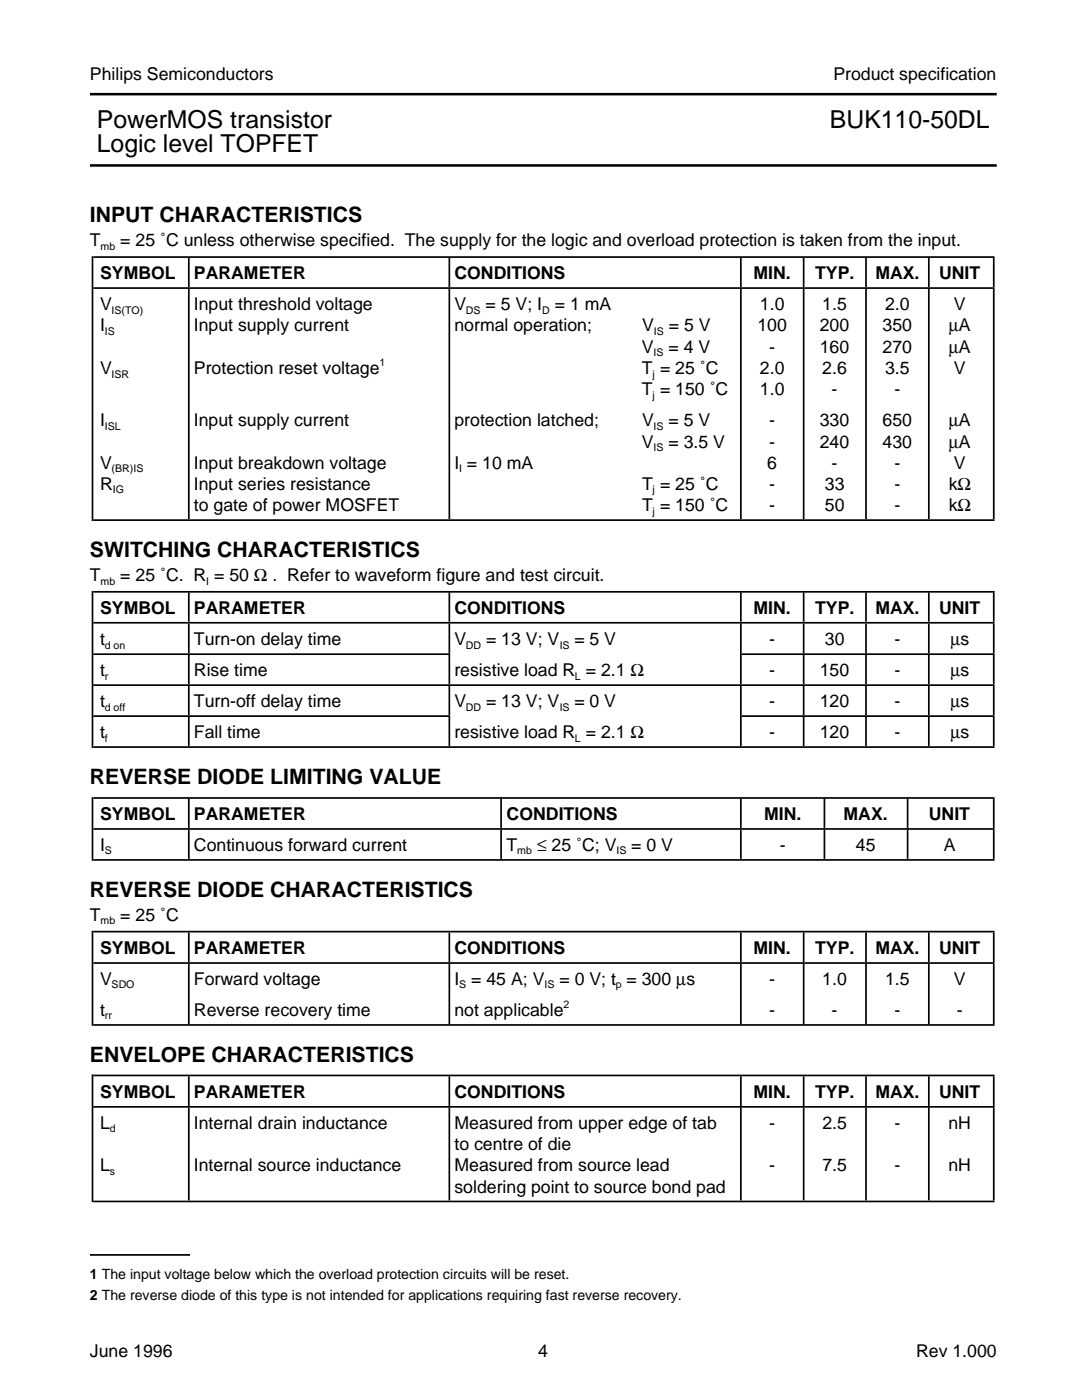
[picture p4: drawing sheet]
<svg xmlns="http://www.w3.org/2000/svg" width="216mm" height="279mm" viewBox="0 0 216 279" stroke-linecap="round" stroke-linejoin="round" font-family="sans-serif">
<defs><g id="words">
<g font-size="4.9">
<text x="19.3" y="25.5">PowerMOS transistor</text>
<text x="165.6" y="25.5">BUK110-50DL</text>
<text x="19.3" y="30.4">Logic level TOPFET</text>
</g>
<g font-size="4.2">
<text x="17.9" y="44.4">INPUT CHARACTERISTICS</text>
<text x="17.9" y="111.2">SWITCHING CHARACTERISTICS</text>
<text x="17.9" y="156.5">REVERSE DIODE LIMITING VALUE</text>
<text x="17.9" y="179">REVERSE DIODE CHARACTERISTICS</text>
<text x="17.9" y="211.9">ENVELOPE CHARACTERISTICS</text>
</g>
<g font-size="3.5">
<text x="17.9" y="16">Philips Semiconductors</text>
<text x="166.3" y="16">Product specification</text>
<text x="17.9" y="49.2">T</text>
<text x="24" y="49.2">= 25 ˚C unless otherwise specified. The supply for the logic and overload protection is taken from the input.</text>
<text x="20" y="55.7">SYMBOL</text>
<text x="38.7" y="55.7">PARAMETER</text>
<text x="90.7" y="55.7">CONDITIONS</text>
<text x="150.4" y="55.7">MIN.</text>
<text x="162.6" y="55.7">TYP.</text>
<text x="174.7" y="55.7">MAX.</text>
<text x="187.4" y="55.7">UNIT</text>
<text x="20" y="61.9">V</text>
<text x="38.7" y="61.9">Input threshold voltage</text>
<text x="90.7" y="61.9">V</text>
<text x="96.9" y="61.9">= 5 V; I</text>
<text x="110.7" y="61.9">= 1 mA</text>
<text x="151.6" y="61.9">1.0</text>
<text x="164.1" y="61.9">1.5</text>
<text x="176.6" y="61.9">2.0</text>
<text x="190.3" y="61.9">V</text>
<text x="20" y="66.1">I</text>
<text x="38.7" y="66.1">Input supply current</text>
<text x="90.7" y="66.1">normal operation;</text>
<text x="128.1" y="70.4">V</text>
<text x="128.1" y="66.1">V</text>
<text x="133.4" y="70.4">= 4 V</text>
<text x="133.5" y="66.1">= 5 V</text>
<text x="151.1" y="66.1">100</text>
<text x="153.5" y="70.4">-</text>
<text x="163.6" y="66.1">200</text>
<text x="163.6" y="70.4">160</text>
<text x="176.1" y="66.1">350</text>
<text x="176.1" y="70.4">270</text>
<text x="189.3" y="66.1">µA</text>
<text x="189.3" y="70.4">µA</text>
<text x="20" y="74.6">V</text>
<text x="38.7" y="74.6">Protection reset voltage</text>
<text x="128.1" y="74.6">T = 25 ˚C</text>
<text x="151.6" y="74.6">2.0</text>
<text x="164.1" y="74.6">2.6</text>
<text x="176.6" y="74.6">3.5</text>
<text x="190.3" y="74.6">V</text>
<text x="128.1" y="78.8">T = 150 ˚C</text>
<text x="151.6" y="78.8">1.0</text>
<text x="165.9" y="78.8">-</text>
<text x="178.5" y="78.8">-</text>
<text x="20" y="85.1">I</text>
<text x="38.7" y="85.1">Input supply current</text>
<text x="90.7" y="85.1">protection latched;</text>
<text x="128.1" y="89.3">V</text>
<text x="128.1" y="85.1">V</text>
<text x="133.4" y="85.1">= 5 V</text>
<text x="133.4" y="89.3">= 3.5 V</text>
<text x="153.5" y="85.1">-</text>
<text x="153.5" y="89.3">-</text>
<text x="163.6" y="85.1">330</text>
<text x="163.6" y="89.3">240</text>
<text x="176.1" y="85.1">650</text>
<text x="176.1" y="89.3">430</text>
<text x="189.3" y="85.1">µA</text>
<text x="189.3" y="89.3">µA</text>
<text x="20" y="93.6">V</text>
<text x="38.7" y="93.6">Input breakdown voltage</text>
<text x="90.7" y="93.6">I = 10 mA</text>
<text x="153.1" y="93.6">6</text>
<text x="165.9" y="93.6">-</text>
<text x="178.5" y="93.6">-</text>
<text x="190.3" y="93.6">V</text>
<text x="20" y="97.8">R</text>
<text x="38.7" y="97.8">Input series resistance</text>
<text x="128.1" y="97.8">T = 25 ˚C</text>
<text x="153.5" y="97.8">-</text>
<text x="164.6" y="97.8">33</text>
<text x="178.5" y="97.8">-</text>
<text x="189.3" y="97.8">kΩ</text>
<text x="38.7" y="102">to gate of power MOSFET</text>
<text x="128.1" y="102">T = 150 ˚C</text>
<text x="153.5" y="102">-</text>
<text x="164.6" y="102">50</text>
<text x="178.5" y="102">-</text>
<text x="189.3" y="102">kΩ</text>
<text x="17.9" y="116">T</text>
<text x="24" y="116">= 25 ˚C. R = 50 Ω . Refer to waveform figure and test circuit.</text>
<text x="20" y="122.5">SYMBOL</text>
<text x="38.7" y="122.5">PARAMETER</text>
<text x="90.7" y="122.5">CONDITIONS</text>
<text x="150.4" y="122.5">MIN.</text>
<text x="162.6" y="122.5">TYP.</text>
<text x="174.7" y="122.5">MAX.</text>
<text x="187.4" y="122.5">UNIT</text>
<text x="20" y="128.7">t</text>
<text x="38.7" y="128.7">Turn-on delay time</text>
<text x="90.7" y="128.7">V</text>
<text x="97" y="128.7">= 13 V; V</text>
<text x="114.6" y="128.7">= 5 V</text>
<text x="153.5" y="128.7">-</text>
<text x="164.6" y="128.7">30</text>
<text x="178.5" y="128.7">-</text>
<text x="189.7" y="128.7">µs</text>
<text x="20" y="135">t</text>
<text x="38.7" y="135">Rise time</text>
<text x="90.7" y="135">resistive load R = 2.1 Ω</text>
<text x="153.5" y="135">-</text>
<text x="163.6" y="135">150</text>
<text x="178.5" y="135">-</text>
<text x="189.7" y="135">µs</text>
<text x="20" y="141.1">t</text>
<text x="38.7" y="141.1">Turn-off delay time</text>
<text x="90.7" y="141.1">V</text>
<text x="97" y="141.1">= 13 V; V</text>
<text x="114.6" y="141.1">= 0 V</text>
<text x="153.5" y="141.1">-</text>
<text x="163.6" y="141.1">120</text>
<text x="178.5" y="141.1">-</text>
<text x="189.7" y="141.1">µs</text>
<text x="20" y="147.3">t</text>
<text x="38.7" y="147.3">Fall time</text>
<text x="90.7" y="147.3">resistive load R = 2.1 Ω</text>
<text x="153.5" y="147.3">-</text>
<text x="163.6" y="147.3">120</text>
<text x="178.5" y="147.3">-</text>
<text x="189.7" y="147.3">µs</text>
<text x="20" y="163.7">SYMBOL</text>
<text x="38.7" y="163.7">PARAMETER</text>
<text x="101.1" y="163.7">CONDITIONS</text>
<text x="152.5" y="163.7">MIN.</text>
<text x="168.3" y="163.7">MAX.</text>
<text x="185.3" y="163.7">UNIT</text>
<text x="20" y="169.8">I</text>
<text x="38.7" y="169.8">Continuous forward current</text>
<text x="101.1" y="169.8">T</text>
<text x="107.2" y="169.8">≤ 25 ˚C; V</text>
<text x="125.9" y="169.8">= 0 V</text>
<text x="155.6" y="169.8">-</text>
<text x="170.8" y="169.8">45</text>
<text x="188.3" y="169.8">A</text>
<text x="17.9" y="183.8">T</text>
<text x="24" y="183.8">= 25 ˚C</text>
<text x="20" y="190.3">SYMBOL</text>
<text x="38.7" y="190.3">PARAMETER</text>
<text x="90.7" y="190.3">CONDITIONS</text>
<text x="150.4" y="190.3">MIN.</text>
<text x="162.6" y="190.3">TYP.</text>
<text x="174.7" y="190.3">MAX.</text>
<text x="187.4" y="190.3">UNIT</text>
<text x="20" y="196.6">V</text>
<text x="38.7" y="196.6">Forward voltage</text>
<text x="90.7" y="196.6">I = 45 A; V</text>
<text x="111.6" y="196.6">= 0 V; t = 300 µs</text>
<text x="153.5" y="196.6">-</text>
<text x="164.1" y="196.6">1.0</text>
<text x="176.6" y="196.6">1.5</text>
<text x="190.3" y="196.6">V</text>
<text x="20" y="202.8">t</text>
<text x="38.7" y="202.8">Reverse recovery time</text>
<text x="90.7" y="202.8">not applicable</text>
<text x="153.5" y="202.8">-</text>
<text x="165.9" y="202.8">-</text>
<text x="178.5" y="202.8">-</text>
<text x="190.9" y="202.8">-</text>
<text x="20" y="219">SYMBOL</text>
<text x="38.7" y="219">PARAMETER</text>
<text x="90.7" y="219">CONDITIONS</text>
<text x="150.4" y="219">MIN.</text>
<text x="162.6" y="219">TYP.</text>
<text x="174.7" y="219">MAX.</text>
<text x="187.4" y="219">UNIT</text>
<text x="20" y="225.3">L</text>
<text x="38.7" y="225.3">Internal drain inductance</text>
<text x="90.7" y="225.3">Measured from upper edge of tab</text>
<text x="153.5" y="225.3">-</text>
<text x="164.1" y="225.3">2.5</text>
<text x="178.5" y="225.3">-</text>
<text x="189.2" y="225.3">nH</text>
<text x="20" y="233.8">L</text>
<text x="38.7" y="233.8">Internal source inductance</text>
<text x="90.7" y="229.5">to centre of die</text>
<text x="90.7" y="233.8">Measured from source lead</text>
<text x="153.5" y="233.8">-</text>
<text x="164.1" y="233.8">7.5</text>
<text x="178.5" y="233.8">-</text>
<text x="189.2" y="233.8">nH</text>
<text x="90.7" y="238">soldering point to source bond pad</text>
<text x="17.9" y="270.8">June 1996</text>
<text x="107.4" y="270.8">4</text>
<text x="182.8" y="270.8">Rev 1.000</text>
</g>
<g font-size="2.8">
<text x="17.9" y="255.2">1 The input voltage below which the overload protection circuits will be reset.</text>
<text x="17.9" y="259.4">2 The reverse diode of this type is not intended for applications requiring fast reverse recovery.</text>
</g>
<g font-size="2.1">
<text x="20.1" y="49.9">mb</text>
<text x="22.3" y="62.7">IS(TO)</text>
<text x="93" y="62.7">DS</text>
<text x="108.2" y="62.7">D</text>
<text x="20.9" y="66.9">IS</text>
<text x="130.4" y="71.1">IS</text>
<text x="130.5" y="66.9">IS</text>
<text x="22.3" y="75.4">ISR</text>
<text x="75.7" y="73.1">1</text>
<text x="130.2" y="75.4">j</text>
<text x="130.2" y="79.6">j</text>
<text x="20.9" y="85.8">ISL</text>
<text x="130.4" y="85.8">IS</text>
<text x="22.3" y="94.2">(BR)IS</text>
<text x="91.6" y="94.2">I</text>
<text x="130.4" y="90">IS</text>
<text x="22.5" y="98.5">IG</text>
<text x="130.2" y="98.5">j</text>
<text x="130.2" y="102.7">j</text>
<text x="20.1" y="116.7">mb</text>
<text x="41.1" y="116.7">I</text>
<text x="20.9" y="129.5">d on</text>
<text x="93" y="129.5">DD</text>
<text x="111.7" y="129.5">IS</text>
<text x="20.9" y="135.6">r</text>
<text x="114.7" y="135.6">L</text>
<text x="20.9" y="141.8">d off</text>
<text x="93" y="141.8">DD</text>
<text x="111.7" y="141.8">IS</text>
<text x="20.9" y="148.1">f</text>
<text x="114.7" y="148.1">L</text>
<text x="20.9" y="170.5">S</text>
<text x="103.2" y="170.5">mb</text>
<text x="123" y="170.5">IS</text>
<text x="20.1" y="184.5">mb</text>
<text x="22.3" y="197.3">SDO</text>
<text x="91.6" y="197.3">S</text>
<text x="108.6" y="197.3">IS</text>
<text x="122.9" y="197.3">p</text>
<text x="20.9" y="203.5">rr</text>
<text x="112.4" y="201.3">2</text>
<text x="21.9" y="226">d</text>
<text x="21.9" y="234.4">s</text>
</g>
</g></defs>
<g fill="none" stroke="#000" stroke-width=".34">
<path d="M18.6 57.5h179.9M18.6 51.3h179.9M18.6 118.1h179.9M18.6 103.8h179.9M18.6 136.7h179.9M18.6 130.6h71.2M18.6 124.3h179.9M148 130.6h50.5M18.6 159.3h179.9M18.6 149.1h179.9M18.6 142.9h71.2M148 142.9h50.5"/>
<path d="M18.6 171.6h179.9M18.6 165.4h179.9M18.6 192.2h179.9M18.6 185.9h179.9M18.6 214.6h179.9M18.6 204.6h179.9M18.6 239.8h179.9M18.6 220.9h179.9M17.9 250.4h20"/>
</g>
<path d="M37.5 230.3h.3M89.5 230.3h.3M147.7 230.3h.3M160.2 230.3h.3M172.6 230.3h.4M185.2 230.3h.3M198.1 230.3h.4" fill="none" stroke="#000" stroke-width="18.5" stroke-linecap="butt"/>
<g fill="none" stroke="#000" stroke-width="5.9" stroke-linecap="butt">
<path d="M37.5 127.4h.3M89.5 127.4h.3M160.2 127.4h.3M172.6 127.4h.4M185.2 127.4h.3M198.1 127.4h.4M37.5 189.1h.3M89.5 189.1h.3M147.7 189.1h.3M160.2 189.1h.3M172.6 189.1h.4M185.2 189.1h.3"/>
<path d="M198.1 189.1h.4M37.5 217.8h.3M89.5 217.8h.3M147.7 217.8h.3M160.2 217.8h.3M172.6 217.8h.4M185.2 217.8h.3M198.1 217.8h.4"/>
</g>
<path d="M18.3 227.2h.3" fill="none" stroke="#000" stroke-width="25.5" stroke-linecap="butt"/>
<path d="M147.7 142.9h.3M37.5 198.4h.3M89.5 198.4h.3M147.7 198.4h.3M160.2 198.4h.3M172.6 198.4h.4M185.2 198.4h.3M198.1 198.4h.4" fill="none" stroke="#000" stroke-width="12" stroke-linecap="butt"/>
<path d="M18.3 195.2h.3" fill="none" stroke="#000" stroke-width="19" stroke-linecap="butt"/>
<g fill="none" stroke="#000" stroke-width="5.8" stroke-linecap="butt">
<path d="M37.5 54.4h.3M89.5 54.4h.3M147.7 54.4h.3M160.2 54.4h.3M172.6 54.4h.4M185.2 54.4h.3M198.1 54.4h.4M37.5 139.8h.3M37.5 133.6h.3M37.5 121.2h.3M89.5 139.8h.3M89.5 133.6h.3"/>
<path d="M89.5 121.2h.3M147.7 121.2h.3M160.2 139.8h.3M160.2 133.6h.3M160.2 121.2h.3M172.6 139.8h.4M172.6 133.6h.4M172.6 121.2h.4M185.2 139.8h.3M185.2 133.6h.3M185.2 121.2h.3M198.1 139.8h.4"/>
<path d="M198.1 133.6h.4M198.1 121.2h.4M37.5 146h.3M89.5 146h.3M160.2 146h.3M172.6 146h.4M185.2 146h.3M198.1 146h.4M37.5 168.5h.3M37.5 162.3h.3M99.8 168.5h.4M99.8 162.3h.4"/>
<path d="M147.7 168.5h.3M147.7 162.3h.3M164.3 168.5h.4M164.3 162.3h.4M180.9 168.5h.4M180.9 162.3h.4M198.1 168.5h.4M198.1 162.3h.4"/>
</g>
<path d="M18.3 165.4h.3" fill="none" stroke="#000" stroke-width="12.7" stroke-linecap="butt"/>
<path d="M147.7 130.5h.3" fill="none" stroke="#000" stroke-width="12.1" stroke-linecap="butt"/>
<path d="M18.3 133.6h.3" fill="none" stroke="#000" stroke-width="31.3" stroke-linecap="butt"/>
<path d="M37.5 80.6h.3M89.5 80.6h.3M147.7 80.6h.3M160.2 80.6h.3M172.6 80.6h.4M185.2 80.6h.3M198.1 80.6h.4" fill="none" stroke="#000" stroke-width="46" stroke-linecap="butt"/>
<path d="M18.3 77.6h.3" fill="none" stroke="#000" stroke-width="52.8" stroke-linecap="butt"/>
<path d="M17.9 18.8h181M17.9 33h181" fill="none" stroke="#000" stroke-width=".51"/>
<use href="#words"/>
</svg>
